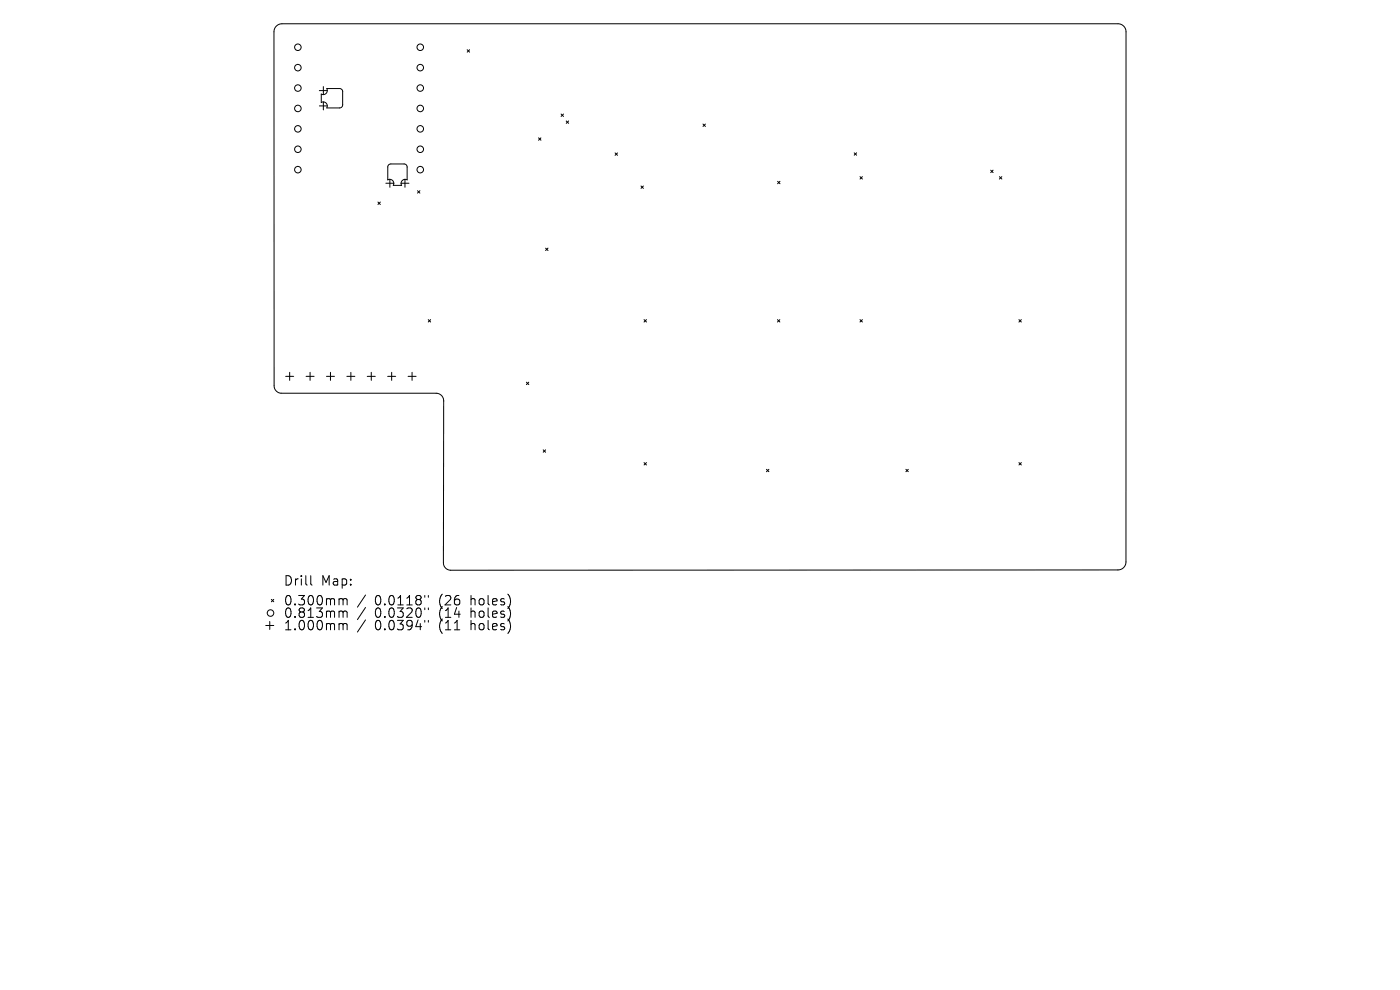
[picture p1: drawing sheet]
<svg xmlns="http://www.w3.org/2000/svg" width="297mm" height="210mm" viewBox="0 0 297 210" stroke-linecap="round" stroke-linejoin="round" font-family="sans-serif">
<defs><g id="words">
<g font-size="2.8">
<text x="60.1" y="124.5">Drill</text>
<text x="68.1" y="124.5">Map:</text>
<text x="60.1" y="128.7">0.300mm</text>
<text x="60.1" y="131.3">0.813mm</text>
<text x="79.5" y="128.7">0.0118&quot;</text>
<text x="79.5" y="131.3">0.0320&quot;</text>
<text x="93.3" y="128.7">(26</text>
<text x="93.3" y="131.3">(14</text>
<text x="100.1" y="128.7">holes)</text>
<text x="100.1" y="131.3">holes)</text>
<text x="60.1" y="134">1.000mm</text>
<text x="79.5" y="134">0.0394&quot;</text>
<text x="93.3" y="134">(11</text>
<text x="100.1" y="134">holes)</text>
</g>
</g></defs>
<g fill="none" stroke="#000" stroke-width=".21">
<path d="M58.6 5.5l.6-.4 .6-.1h177.4a1.7 1.7 0 0 1 1.7 1.7v112.5a1.7 1.7 0 0 1-1.7 1.7l-141.6 .1a1.56 1.56 0 0 1-1.5-1.6v-34.4a1.63 1.63 0 0 0-1.6-1.6h-32.9a1.58 1.58 0 0 1-1.5-1.6v-75.1l.1-.5zM67.7 19.2h1.8M68.6 18.4v1.7M69.3 18.8h2.8l.4 .2 .2 .4v2.8l-.2 .5-.3 .2h-2.9a.86 .86 0 0 0-.1-1 .86 .86 0 0 0-1-.2v-1.7a.86 .86 0 0 0 1-.2 .86 .86 0 0 0 .1-1zM99.1 10.6l.5 .5M99.6 10.6l-.5 .5M67.7 22.5h1.8M68.6 21.6v1.7M81.9 38.9h1.7M82.5 35l.4-.2h2.9l.3 .1 .3 .5v2.8a.86 .86 0 0 0-1.1 .1 .86 .86 0 0 0-.1 1h-1.8a.86 .86 0 0 0-.1-1 .86 .86 0 0 0-1-.1v-2.8zM82.7 38v1.7M85.1 38.9h1.7"/>
<path d="M85.9 38v1.7M114.2 29.2l.6 .6M114.8 29.2l-.6 .6M119 24.2l.5 .5M119.5 24.2l-.5 .5M120.1 25.7l.5 .5M120.6 25.7l-.5 .5M130.5 32.4l.5 .5M131 32.4l-.5 .5M136 39.5l.5 .5M136.5 39.5l-.5 .5M149.1 26.3l.5 .5"/>
<path d="M149.6 26.3l-.5 .5M165 38.5l.5 .5M165.5 38.5l-.5 .5M181.2 32.4l.5 .5M181.7 32.4l-.5 .5M182.4 37.5l.6 .5M183 37.5l-.6 .5M210.2 36.1l.5 .5M210.7 36.1l-.5 .5M212 37.5l.5 .5M212.5 37.5l-.5 .5M80.2 42.9l.5 .5"/>
<path d="M80.7 42.9l-.5 .5M88.6 40.5l.5 .5M89.1 40.5l-.5 .5M115.7 52.6l.6 .5M116.3 52.6l-.6 .5M60.6 79.8h1.7M61.5 79v1.7M64.9 79.8h1.7M65.8 79v1.7M69.3 79.8h1.7M70.1 79v1.7M73.6 79.8h1.7"/>
<path d="M74.4 79v1.7M77.9 79.8h1.7M78.8 79v1.7M82.2 79.8h1.7M83.1 79v1.7M86.6 79.8h1.7M87.4 79v1.7M90.8 67.8l.6 .5M91.4 67.8l-.6 .5M136.6 67.8l.5 .5M137.1 67.8l-.5 .5M164.9 67.8l.5 .5"/>
<path d="M165.4 67.8l-.5 .5M182.4 67.8l.6 .5M183 67.8l-.6 .5M216.2 67.8l.5 .5M216.7 67.8l-.5 .5M111.7 81.1l.5 .5M112.2 81.1l-.5 .5M115.2 95.4l.5 .5M115.7 95.4l-.5 .5M136.6 98.1l.5 .5M137.1 98.1l-.5 .5M162.6 99.6l.5 .5"/>
<path d="M163.1 99.6l-.5 .5M192.2 99.6l.5 .5M192.7 99.6l-.5 .5M216.2 98.1l.5 .5M216.7 98.1l-.5 .5M56.4 132.7h1.7M57.2 131.8v1.7M57.6 127.1l.5 .6M58.1 127.1l-.5 .6M65.9 122.1v1.7l.3 .3M72.2 127h.3l.3 .3M72.2 129.6h.3l.3 .3"/>
<path d="M72.2 132.3h.3l.3 .3M72.8 127.3l.3-.3 .4 .1 .1 1.2M72.8 127.3v1M72.8 129.9v1.1M72.8 132.6v1M72.8 129.9l.3-.3 .4 .1 .1 1.3M72.8 132.6l.3-.3 .4 .1 .1 1.2M77.5 126.2l-1.7 2.6M77.5 128.9l-1.7 2.5M77.5 131.5l-1.7 2.6M90.1 126.3v.4M90.1 129v.3"/>
<path d="M90.1 131.6v.4M90.9 126.3v.4M90.9 129v.3M90.9 131.6v.4"/>
<circle cx="63.2" cy="14.4" r=".69"/>
<circle cx="63.2" cy="10" r=".69"/>
<circle cx="63.2" cy="18.7" r=".69"/>
<circle cx="89.2" cy="14.4" r=".69"/>
<circle cx="89.2" cy="10" r=".69"/>
<circle cx="89.2" cy="18.7" r=".69"/>
<circle cx="63.2" cy="23" r=".69"/>
<circle cx="63.2" cy="36" r=".69"/>
<circle cx="63.2" cy="27.3" r=".69"/>
<circle cx="63.2" cy="31.7" r=".69"/>
<circle cx="89.2" cy="23" r=".69"/>
<circle cx="89.2" cy="36" r=".69"/>
<circle cx="89.2" cy="27.3" r=".69"/>
<circle cx="89.2" cy="31.7" r=".69"/>
<circle cx="57.4" cy="130" r=".69"/>
</g>
<use href="#words"/>
</svg>
